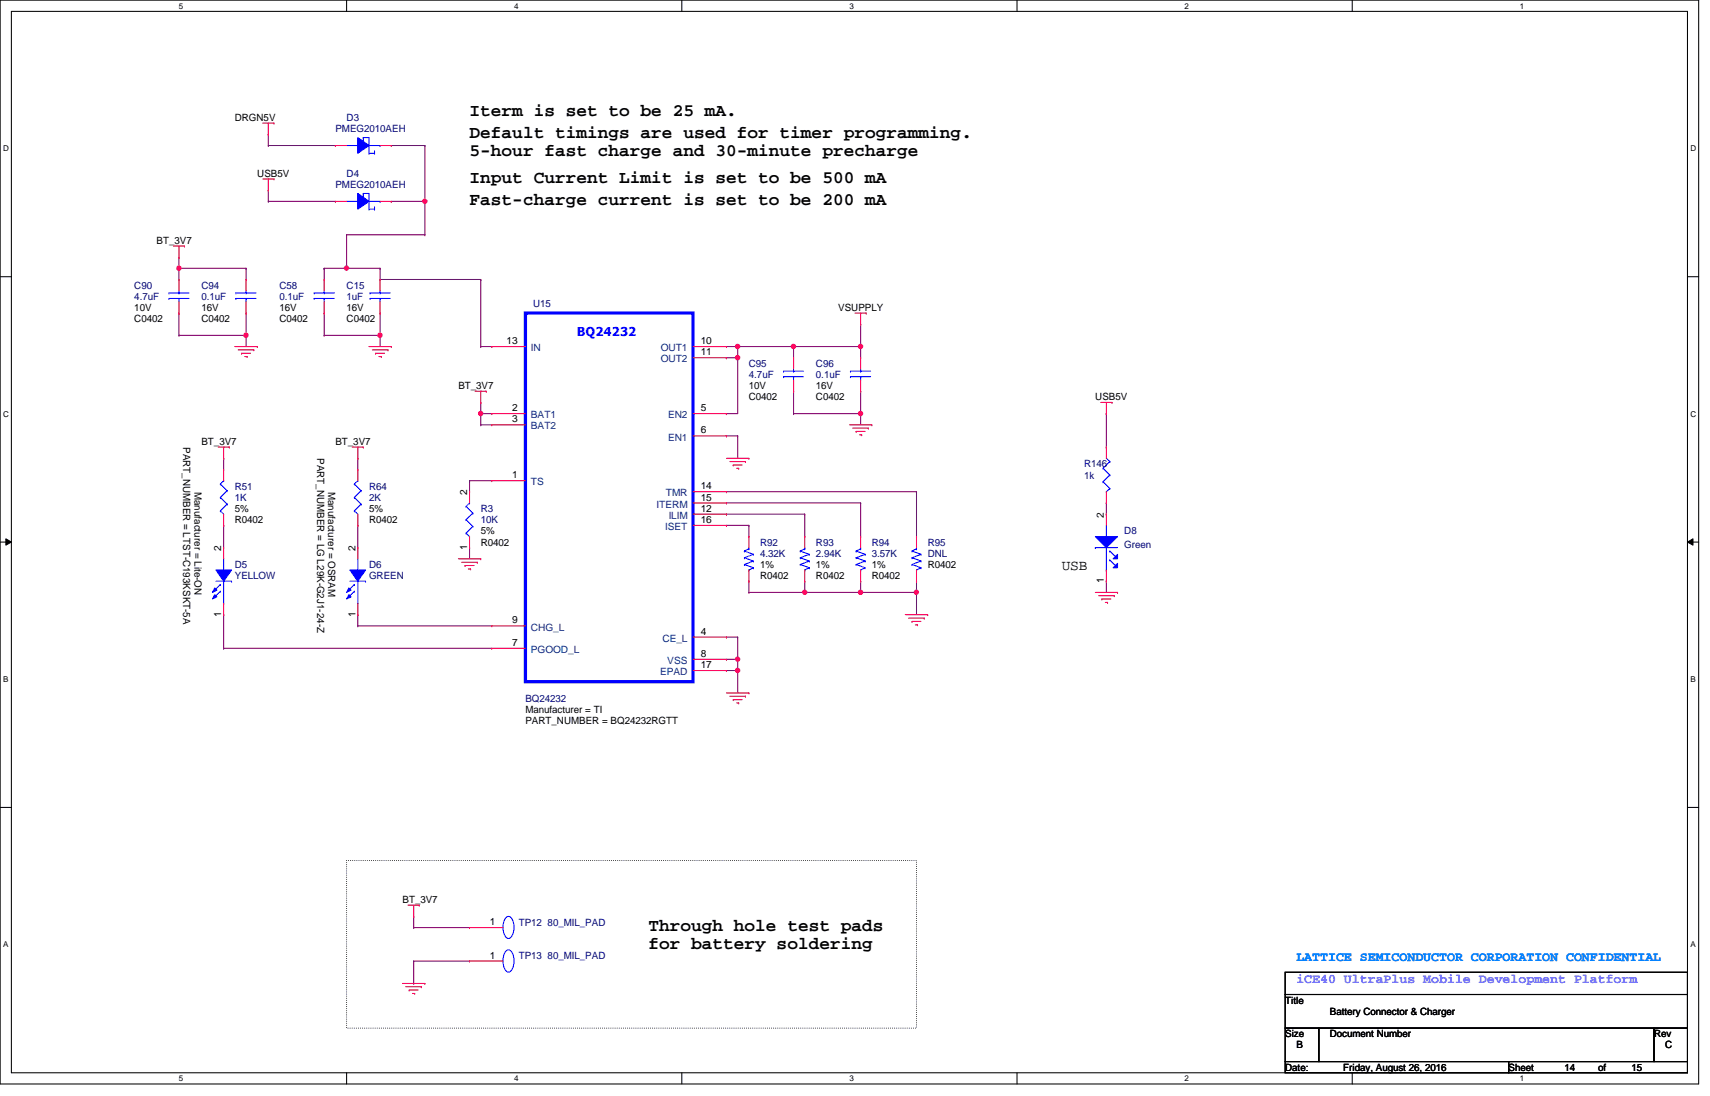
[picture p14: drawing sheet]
<svg xmlns="http://www.w3.org/2000/svg" width="420mm" height="269mm" viewBox="0 0 420 269" stroke-linecap="round" stroke-linejoin="round" font-family="sans-serif">
<defs><g id="words">
<g font-size="4.4">
<text x="115.3" y="28.4">Iterm is set to be 25 mA.</text>
<text x="115.3" y="33.9">Default timings are used for timer programming.</text>
<text x="115.3" y="38.2">5-hour fast charge and 30-minute precharge</text>
<text x="115.3" y="44.8">Input Current Limit is set to be 500 mA</text>
<text x="115.3" y="50.3">Fast-charge current is set to be 200 mA</text>
<text x="159.2" y="228.6">Through hole test pads</text>
<text x="159.2" y="233">for battery soldering</text>
</g>
<text font-size="3.6" x="260.6" y="140">USB</text>
<text font-size="3.3" fill="#0080ff" x="318.3" y="235.9">LATTICE SEMICONDUCTOR CORPORATION CONFIDENTIAL</text>
<text font-size="3.3" fill="#8000ff" x="318.3" y="241.4">iCE40 UltraPlus Mobile Development Platform</text>
<text font-size="3" fill="#00f" x="141.6" y="82.6">BQ24232</text>
<g font-size="2.5">
<text x="57.7" y="29.7">DRGN5V</text>
<text x="63.2" y="43.4">USB5V</text>
<text x="38.4" y="59.9">BT_3V7</text>
<text x="33" y="76.4">10V</text>
<text x="49.4" y="76.4">16V</text>
<text x="68.6" y="76.4">16V</text>
<text x="85.1" y="76.4">16V</text>
<text x="205.8" y="76.4">VSUPPLY</text>
<text x="33" y="79.1">C0402</text>
<text x="49.4" y="79.1">C0402</text>
<text x="68.6" y="79.1">C0402</text>
<text x="85.1" y="79.1">C0402</text>
<text x="124.4" y="84.5">13</text>
<text x="172" y="84.5">10</text>
<text x="172" y="87.2">11</text>
<text x="112.5" y="95.5">BT_3V7</text>
<text x="183.9" y="95.5">10V</text>
<text x="200.3" y="95.5">16V</text>
<text x="125.7" y="101">2</text>
<text x="172" y="101">5</text>
<text x="183.9" y="98.3">C0402</text>
<text x="200.3" y="98.3">C0402</text>
<text x="268.9" y="98.3">USB5V</text>
<text x="125.7" y="103.7">3</text>
<text x="172" y="106.4">6</text>
<text x="45" y="109.8" transform="rotate(90 45 109.8)">PART_NUMBER = LTST-C193KSKT-5A</text>
<text x="49.4" y="109.3">BT_3V7</text>
<text x="77.9" y="112.5" transform="rotate(90 77.9 112.5)">PART_NUMBER = LG L29K-G2J1-24-Z</text>
<text x="82.3" y="109.3">BT_3V7</text>
<text x="125.7" y="117.4">1</text>
<text x="47.7" y="120.7" transform="rotate(90 47.7 120.7)">Manufacturer = Lite-ON</text>
<text x="57.7" y="125.7">5%</text>
<text x="80.6" y="120.7" transform="rotate(90 80.6 120.7)">Manufacturer = OSRAM</text>
<text x="90.6" y="125.7">5%</text>
<text x="114.7" y="121.6" transform="rotate(-90 114.7 121.6)">2</text>
<text x="172" y="120.1">14</text>
<text x="172" y="122.9">15</text>
<text x="172" y="125.6">12</text>
<text x="57.7" y="128.5">R0402</text>
<text x="90.6" y="128.5">R0402</text>
<text x="118" y="131.2">5%</text>
<text x="172" y="128.4">16</text>
<text x="271" y="127.1" transform="rotate(-90 271 127.1)">2</text>
<text x="54.3" y="135.3" transform="rotate(-90 54.3 135.3)">2</text>
<text x="87.2" y="135.3" transform="rotate(-90 87.2 135.3)">2</text>
<text x="114.7" y="135" transform="rotate(-90 114.7 135)">1</text>
<text x="118" y="134">R0402</text>
<text x="186.6" y="142.2">R0402</text>
<text x="186.6" y="139.4">1%</text>
<text x="200.3" y="142.2">R0402</text>
<text x="200.3" y="139.4">1%</text>
<text x="214" y="142.2">R0402</text>
<text x="214" y="139.4">1%</text>
<text x="227.8" y="139.4">R0402</text>
<text x="271" y="143.3" transform="rotate(-90 271 143.3)">1</text>
<text x="54.3" y="151.5" transform="rotate(-90 54.3 151.5)">1</text>
<text x="87.2" y="151.5" transform="rotate(-90 87.2 151.5)">1</text>
<text x="125.7" y="153.1">9</text>
<text x="172" y="155.8">4</text>
<text x="125.7" y="158.6">7</text>
<text x="172" y="161.3">8</text>
<text x="172" y="164">17</text>
<text x="129" y="175.1">Manufacturer = TI</text>
<text x="129" y="177.8">PART_NUMBER = BQ24232RGTT</text>
<text x="98.8" y="221.7">BT_3V7</text>
<text x="120.2" y="227.2">1</text>
<text x="120.2" y="235.4">1</text>
<text x="315.5" y="246.4">Title</text>
<text x="326.5" y="249.2">Battery Connector &amp; Charger</text>
<text x="315.5" y="254.7">Size</text>
<text x="318.3" y="257.4">B</text>
<text x="326.5" y="254.7">Document Number</text>
<text x="406.1" y="254.7">Rev</text>
<text x="408.8" y="257.4">C</text>
<text x="315.5" y="262.9">Date:</text>
<text x="329.8" y="262.9">Friday, August 26, 2016</text>
<text x="370.4" y="262.9">Sheet</text>
<text x="384.1" y="262.9">14</text>
<text x="392.3" y="262.9">of</text>
<text x="400.6" y="262.9">15</text>
</g>
<g font-size="2.5" fill="#000080">
<text x="85.1" y="29.7">D3</text>
<text x="82.3" y="32.5">PMEG2010AEH</text>
<text x="82.3" y="46.2">PMEG2010AEH</text>
<text x="85.1" y="43.4">D4</text>
<text x="33" y="70.9">C90</text>
<text x="49.4" y="70.9">C94</text>
<text x="68.6" y="70.9">C58</text>
<text x="85.1" y="70.9">C15</text>
<text x="33" y="73.6">4.7uF</text>
<text x="49.4" y="73.6">0.1uF</text>
<text x="68.6" y="73.6">0.1uF</text>
<text x="85.1" y="73.6">1uF</text>
<text x="130.9" y="75.3">U15</text>
<text x="183.9" y="90.1">C95</text>
<text x="183.9" y="92.8">4.7uF</text>
<text x="200.3" y="90.1">C96</text>
<text x="200.3" y="92.8">0.1uF</text>
<text x="266.1" y="114.8">R146</text>
<text x="266.1" y="117.5">1k</text>
<text x="57.7" y="120.3">R51</text>
<text x="57.7" y="123">1K</text>
<text x="90.6" y="120.3">R64</text>
<text x="90.6" y="123">2K</text>
<text x="118" y="125.7">R3</text>
<text x="118" y="128.5">10K</text>
<text x="276" y="131.2">D8</text>
<text x="186.6" y="134">R92</text>
<text x="186.6" y="136.7">4.32K</text>
<text x="200.3" y="134">R93</text>
<text x="200.3" y="136.7">2.94K</text>
<text x="214" y="134">R94</text>
<text x="214" y="136.7">3.57K</text>
<text x="227.8" y="134">R95</text>
<text x="227.8" y="136.7">DNL</text>
<text x="276" y="134.5">Green</text>
<text x="57.7" y="139.4">D5</text>
<text x="57.7" y="142.2">YELLOW</text>
<text x="90.6" y="139.4">D6</text>
<text x="90.6" y="142.2">GREEN</text>
<text x="129" y="172.4">BQ24232</text>
<text x="127.3" y="227.2">TP12 80_MIL_PAD</text>
<text x="127.3" y="235.5">TP13 80_MIL_PAD</text>
</g>
<g font-size="2.5" fill="#004080">
<text x="130.3" y="86.2">IN</text>
<text x="162.2" y="86.2">OUT1</text>
<text x="162.2" y="89">OUT2</text>
<text x="130.3" y="102.7">BAT1</text>
<text x="130.3" y="105.5">BAT2</text>
<text x="164" y="102.7">EN2</text>
<text x="164" y="108.2">EN1</text>
<text x="130.3" y="119.2">TS</text>
<text x="161.2" y="124.6">ITERM</text>
<text x="163.5" y="121.9">TMR</text>
<text x="163.3" y="130.1">ISET</text>
<text x="164.2" y="127.4">ILIM</text>
<text x="130.3" y="154.8">CHG_L</text>
<text x="130.3" y="160.3">PGOOD_L</text>
<text x="162.6" y="157.6">CE_L</text>
<text x="162.1" y="165.8">EPAD</text>
<text x="163.8" y="163">VSS</text>
</g>
<g font-size="2">
<text x="43.9" y="2.1">5</text>
<text x="126.2" y="2.1">4</text>
<text x="208.5" y="2.1">3</text>
<text x="290.8" y="2.1">2</text>
<text x="373.1" y="2.1">1</text>
<text x=".8" y="37.1">D</text>
<text x="415" y="37.1">D</text>
<text x=".8" y="102.3">C</text>
<text x="415" y="102.3">C</text>
<text x=".8" y="167.4">B</text>
<text x="415" y="167.4">B</text>
<text x=".8" y="232.6">A</text>
<text x="415" y="232.6">A</text>
<text x="43.9" y="265.5">5</text>
<text x="126.2" y="265.5">4</text>
<text x="208.5" y="265.5">3</text>
<text x="290.8" y="265.5">2</text>
<text x="373.1" y="265.5">1</text>
</g>
</g></defs>
<path d="M0 0h417v266.1h-417zM2.8 2.8h411.5v260.6h-411.5z" fill="none" stroke="#000" stroke-width=".25"/>
<g fill="#fff">
<path d="M43.9 .3h1.1v2.2h-1.1z"/>
<path d="M43.9 263.7h1.1v2.2h-1.1z"/>
</g>
<path d="M85.1 0v2.8M85.1 263.4v2.7" fill="none" stroke="#000" stroke-width=".25"/>
<g fill="#fff">
<path d="M126.2 .3h1.1v2.2h-1.1z"/>
<path d="M126.2 263.7h1.1v2.2h-1.1z"/>
</g>
<path d="M167.4 0v2.8M167.4 263.4v2.7" fill="none" stroke="#000" stroke-width=".25"/>
<g fill="#fff">
<path d="M208.5 .3h1.1v2.2h-1.1z"/>
<path d="M208.5 263.7h1.1v2.2h-1.1z"/>
</g>
<path d="M249.7 0v2.8M249.7 263.4v2.7" fill="none" stroke="#000" stroke-width=".25"/>
<g fill="#fff">
<path d="M290.8 .3h1.1v2.2h-1.1z"/>
<path d="M290.8 263.7h1.1v2.2h-1.1z"/>
</g>
<path d="M332 0v2.8M332 263.4v2.7" fill="none" stroke="#000" stroke-width=".25"/>
<g fill="#fff">
<path d="M373.1 .3h1.1v2.2h-1.1z"/>
<path d="M373.1 263.7h1.1v2.2h-1.1z"/>
<path d="M.8 35.3h1.4v2.2h-1.4z"/>
<path d="M415 35.3h1.4v2.2h-1.4z"/>
<path d="M.8 100.5h1.4v2.2h-1.4z"/>
<path d="M415 100.5h1.4v2.2h-1.4z"/>
</g>
<path d="M0 67.9h2.8M414.3 67.9h2.7" fill="none" stroke="#000" stroke-width=".25"/>
<g fill="#fff">
<path d="M.8 165.7h1.3v2.2h-1.3z"/>
<path d="M415 165.7h1.3v2.2h-1.3z"/>
</g>
<path d="M0 133.1h2.8M1.4 132.3l1.4 .8-1.4 .8zM414.3 133.1l1.3-.8v1.6zM414.3 133.1h2.7" fill="none" stroke="#000" stroke-width=".25"/>
<path d="M1.4 132.3l1.4 .8-1.4 .8zM414.3 133.1l1.3-.8v1.6z" fill="#000"/>
<g fill="#fff">
<path d="M.8 230.8h1.3v2.2h-1.3z"/>
<path d="M415 230.8h1.3v2.2h-1.3z"/>
</g>
<path d="M0 198.2h2.8M414.3 198.2h2.7" fill="none" stroke="#000" stroke-width=".25"/>
<path d="M85.1 211.3h139.9v41.1h-139.9z" fill="none" stroke="#000" stroke-width=".25" stroke-dasharray="0 .5"/>
<path d="M118 68.6h.1M118 68.6v16.5M118 85.1h.1M118 98.8h.1M118 85.1h2.7M118 98.8v5.5M118 101.6h.1M118 101.6h2.7" fill="none" stroke="#800040" stroke-width=".25"/>
<circle cx="118" cy="101.5" r=".54" fill="#f0f"/>
<circle cx="118" cy="101.5" r=".54" fill="none" stroke="#f0f" stroke-width=".25"/>
<path d="M93.3 76.9h.1M93.3 76.9v5.4h-13.7M79.6 82.3h.1M118 104.3h.1M118 104.3h2.7" fill="none" stroke="#800040" stroke-width=".25"/>
<circle cx="93.3" cy="82.3" r=".54" fill="#f0f"/>
<circle cx="93.3" cy="82.3" r=".54" fill="none" stroke="#f0f" stroke-width=".25"/>
<path d="M79.6 76.9h.1M79.6 65.9h.1M79.6 65.9v2.7M79.6 76.9v5.4M85.1 65.9h.1M85.1 65.9h8.2M93.3 82.3h.1M93.3 82.3v2.8" fill="none" stroke="#800040" stroke-width=".25"/>
<circle cx="85.1" cy="65.8" r=".54" fill="#f0f"/>
<circle cx="85.1" cy="65.8" r=".54" fill="none" stroke="#f0f" stroke-width=".25"/>
<path d="M43.9 76.9h.1M43.9 63.2h.1M43.9 65.9h.1M43.9 63.2v2.7M43.9 76.9v5.4M43.9 65.9h16.5M93.3 65.9h.1M93.3 65.9v2.7" fill="none" stroke="#800040" stroke-width=".25"/>
<circle cx="43.9" cy="65.8" r=".54" fill="#f0f"/>
<circle cx="43.9" cy="65.8" r=".54" fill="none" stroke="#f0f" stroke-width=".25"/>
<path d="M43.9 65.9h.1M43.9 65.9v2.7M60.4 65.9h.1M60.4 76.9h.1M60.4 65.9v2.7M60.4 76.9v8.2M43.9 82.3h.1M43.9 82.3h16.5M60.4 82.3h.1" fill="none" stroke="#800040" stroke-width=".25"/>
<circle cx="60.4" cy="82.3" r=".54" fill="#f0f"/>
<circle cx="60.4" cy="82.3" r=".54" fill="none" stroke="#f0f" stroke-width=".25"/>
<path d="M115.3 118h.1M115.3 118v2.7M115.3 118h5.4M115.3 134.5h.1M115.3 134.5v2.7M178.4 161.9h.1M178.4 161.9h2.7M181.1 161.9h.1M181.1 161.9v2.7" fill="none" stroke="#800040" stroke-width=".25"/>
<circle cx="181.1" cy="161.9" r=".54" fill="#f0f"/>
<circle cx="181.1" cy="161.9" r=".54" fill="none" stroke="#f0f" stroke-width=".25"/>
<path d="M178.4 164.6h.1M178.4 164.6h2.7M181.1 164.6h.1M181.1 164.6v5.5" fill="none" stroke="#800040" stroke-width=".25"/>
<circle cx="181.1" cy="164.6" r=".54" fill="#f0f"/>
<circle cx="181.1" cy="164.6" r=".54" fill="none" stroke="#f0f" stroke-width=".25"/>
<g fill="none" stroke="#800040" stroke-width=".25">
<path d="M178.4 85.1h.1M178.4 87.8h.1M178.4 85.1h2.7M181.1 85.1h.1M181.1 85.1v2.7h-2.7M178.4 107h.1M178.4 107h2.7M181.1 107h.1M181.1 107v5.5M178.4 156.4h.1M178.4 156.4h2.7M181.1 156.4h.1"/>
<path d="M181.1 156.4v5.5"/>
</g>
<circle cx="181.1" cy="87.8" r=".54" fill="#f0f"/>
<circle cx="181.1" cy="87.8" r=".54" fill="none" stroke="#f0f" stroke-width=".25"/>
<circle cx="181.1" cy="85.1" r=".54" fill="#f0f"/>
<circle cx="181.1" cy="85.1" r=".54" fill="none" stroke="#f0f" stroke-width=".25"/>
<g fill="none" stroke="#800040" stroke-width=".25">
<path d="M181.1 85.1h.1M181.1 85.1h13.7M54.9 112.5h.1M54.9 112.5v2.8M87.8 112.5h.1M87.8 112.5v2.8M54.9 129h.1M54.9 129v5.5M87.8 129h.1M87.8 129v5.5M178.4 120.7h.1M178.4 123.5h.1"/>
<path d="M178.4 126.2h.1M178.4 129h.1M178.4 120.7h46.6M178.4 123.5h32.9M178.4 126.2h19.2M178.4 129h5.5M183.9 129h.1M183.9 129v2.7M197.6 126.2h.1M197.6 126.2v5.5M211.3 123.5h.1M211.3 123.5v8.2"/>
<path d="M225 120.7h.1M225 120.7v11M54.9 150.9h.1M54.9 159.2h.1M54.9 150.9v8.3M54.9 159.2h65.8M87.8 150.9h.1M87.8 153.7h.1M87.8 150.9v2.8M87.8 153.7h32.9M183.9 142.7h.1M183.9 145.5h.1"/>
<path d="M183.9 142.7v2.8M197.6 142.7h.1M197.6 145.5h.1M197.6 142.7v2.8M211.3 142.7h.1M211.3 145.5h.1M211.3 142.7v2.8M225 142.7h.1M225 142.7v2.8h-41.1"/>
</g>
<circle cx="211.3" cy="145.4" r=".54" fill="#f0f"/>
<circle cx="211.3" cy="145.4" r=".54" fill="none" stroke="#f0f" stroke-width=".25"/>
<circle cx="197.5" cy="145.4" r=".54" fill="#f0f"/>
<circle cx="197.5" cy="145.4" r=".54" fill="none" stroke="#f0f" stroke-width=".25"/>
<path d="M225 145.5h.1M225 145.5v5.4" fill="none" stroke="#800040" stroke-width=".25"/>
<circle cx="225" cy="145.4" r=".54" fill="#f0f"/>
<circle cx="225" cy="145.4" r=".54" fill="none" stroke="#f0f" stroke-width=".25"/>
<path d="M211.3 79.6h.1M211.3 79.6v5.5h-16.5M181.1 87.8h.1M181.1 87.8v13.8h-2.7M194.8 96.1h.1M194.8 85.1h.1M194.8 96.1v5.5M178.4 101.6h.1" fill="none" stroke="#800040" stroke-width=".25"/>
<circle cx="211.3" cy="85.1" r=".54" fill="#f0f"/>
<circle cx="211.3" cy="85.1" r=".54" fill="none" stroke="#f0f" stroke-width=".25"/>
<circle cx="194.8" cy="85.1" r=".54" fill="#f0f"/>
<circle cx="194.8" cy="85.1" r=".54" fill="none" stroke="#f0f" stroke-width=".25"/>
<path d="M194.8 85.1h.1M194.8 85.1v2.7M211.3 85.1h.1M211.3 96.1h.1M211.3 85.1v2.7M211.3 96.1v8.2M194.8 101.6h.1M194.8 101.6h16.5M211.3 101.6h.1" fill="none" stroke="#800040" stroke-width=".25"/>
<circle cx="211.3" cy="101.5" r=".54" fill="#f0f"/>
<circle cx="211.3" cy="101.5" r=".54" fill="none" stroke="#f0f" stroke-width=".25"/>
<path d="M65.9 33h.1M65.9 35.7h.1M65.9 33v2.7M65.9 35.7h16.4M96.1 35.7h8.2M104.3 35.7h.1M104.3 35.7v13.7M65.9 46.7h.1M65.9 49.4h.1M65.9 46.7v2.7M65.9 49.4h16.4M104.3 49.4h.1" fill="none" stroke="#800040" stroke-width=".25"/>
<circle cx="104.3" cy="49.4" r=".54" fill="#f0f"/>
<circle cx="104.3" cy="49.4" r=".54" fill="none" stroke="#f0f" stroke-width=".25"/>
<g fill="none" stroke="#800040" stroke-width=".25">
<path d="M85.1 57.7h.1M85.1 57.7v8.2h-5.5M85.1 57.7h19.2M96.1 49.4h.1M96.1 49.4h8.2M104.3 57.7h.1M104.3 49.4h.1M104.3 49.4v8.3M79.6 65.9h.1M93.3 68.6h24.7M118 68.6h.1M271.6 101.6h.1"/>
<path d="M271.6 101.6v8.2M271.6 123.5h.1M271.6 123.5v2.7M271.6 142.7h.1M271.6 142.7v2.8M101.6 225h.1M101.6 227.8h.1M101.6 236h.1M101.6 225v2.8M101.6 236v5.5M101.6 227.8h13.7M101.6 236h13.7"/>
<path d="M101.6 241.5h.1"/>
</g>
<g fill="none" stroke="#f00" stroke-width=".25">
<path d="M64.5 30.2h2.8M65.9 33h.1M65.9 30.2v2.8M67.3 30.2h.1M64.5 43.9h2.8M65.9 46.7h.1M65.9 43.9v2.8M67.3 43.9h.1M42.6 60.4h2.7M43.9 63.2h.1M43.9 60.4v2.8M45.3 60.4h.1"/>
<path d="M60.4 68.6h.1M60.4 76.9h.1M60.4 68.6v2.8M60.4 74.1v2.8M209.9 76.9h2.7M211.3 79.6h.1M211.3 76.9v2.7M212.6 76.9h.1M57.7 85.1h5.5M58.5 85.9h3.8M59.3 86.7h.1M59.3 86.7h2.2"/>
<path d="M60.1 87.5h.6M60.7 87.5h.1M62.3 85.9h.1M63.2 85.1h.1M90.6 85.1h5.5M91.4 85.9h3.8M92.2 86.7h.1M92.2 86.7h2.2M93 87.5h.6M93.6 87.5h.1M95.2 85.9h.1M96.1 85.1h.1"/>
<path d="M116.6 96.1h2.8M118 98.8h.1M118 96.1v2.7M119.4 96.1h.1M120.7 85.1h.1M120.7 85.1h8.3M170.1 85.1h8.3M170.1 87.8h8.3M178.4 85.1h.1M178.4 87.8h.1M270.3 98.8h2.7M271.6 98.8v2.8"/>
<path d="M273 98.8h.1M53.6 109.8h2.7M54.9 112.5h.1M54.9 115.3h.1M54.9 109.8v2.7M54.9 115.3v2.7M56.3 109.8h.1M86.4 109.8h2.8M87.8 112.5h.1M87.8 109.8v2.7M89.2 109.8h.1M120.7 118h.1"/>
<path d="M120.7 101.6h.1M120.7 104.3h.1M120.7 104.3h8.3M120.7 118h8.3M120.7 101.6h8.3M170.1 101.6h8.3M170.1 107h8.3M178.4 101.6h.1M178.4 107h.1M178.4 112.5h5.5M179.2 113.3h3.8M180 114.2h.1"/>
<path d="M180 114.2h2.2M180.8 115h.6M181.4 115h.1M183 113.3h.1M183.9 112.5h.1M208.5 104.3h5.5M209.3 105.1h3.9M210.2 105.9h.1M210.2 105.9h2.2M211 106.8h.5M211.5 106.8h.1M213.2 105.1h.1"/>
<path d="M214 104.3h.1M271.6 101.6h.1M54.9 129h.1M54.9 126.2v2.8M112.5 137.2h5.5M113.3 138h3.9M114.2 138.9h.1M114.2 138.9h2.2M115 139.7h.5M115.5 139.7h.1M117.2 138h.1M118 137.2h.1"/>
<path d="M170.1 120.7h8.3M170.1 123.5h8.3M170.1 126.2h8.3M170.1 129h8.3M178.4 120.7h.1M178.4 123.5h.1M178.4 126.2h.1M178.4 129h.1M120.7 159.2h.1M120.7 153.7h.1M120.7 159.2h8.3M120.7 153.7h8.3"/>
<path d="M170.1 156.4h8.3M178.4 156.4h.1M222.2 150.9h5.6M223.1 151.8h3.8M223.9 152.6h.1M223.9 152.6h2.2M224.7 153.4h.6M225.3 153.4h.1M226.9 151.8h.1M227.8 150.9h.1M268.9 145.5h5.5M269.7 146.3h3.9"/>
<path d="M270.5 147.1h.1M270.5 147.1h2.2M271.4 147.9h.5M271.9 147.9h.1M273.6 146.3h.1M274.4 145.5h.1M170.1 161.9h8.3M170.1 164.6h8.3M178.4 161.9h.1M178.4 164.6h.1M178.4 170.1h5.5M179.2 170.9h3.8"/>
<path d="M180 171.8h.1M180 171.8h2.2M180.8 172.6h.6M181.4 172.6h.1M183 170.9h.1M183.9 170.1h.1M100.2 222.2h2.7M101.6 225h.1M101.6 222.2v2.8M102.9 222.2h.1M115.3 227.8h.1M115.3 236h.1"/>
<path d="M115.3 227.8h8.2M115.3 236h8.2M98.8 241.5h5.5M99.6 242.3h3.9M100.5 243.1h.1M100.5 243.1h2.2M101.3 243.9h.5M101.8 243.9h.1M103.5 242.3h.1M104.3 241.5h.1"/>
</g>
<path d="M315.5 238.7h98.8v5.5h-98.8zM315.5 244.2h98.8v8.2h-98.8zM315.5 252.4h8.3v8.2h-8.3zM323.8 252.4h82.3v8.2h-82.3zM406.1 252.4h8.2v8.2h-8.2zM315.5 260.6h54.9v2.8h-54.9zM370.4 260.6h43.9v2.8h-43.9z" fill="none" stroke="#000" stroke-width=".25"/>
<g fill="none" stroke="#00f" stroke-width=".25">
<path d="M85.1 35.7h2.7M87.8 35.7h.1M89.2 33.8h.1M89.2 33.8h1.4v3.8M90.6 37.6h.1M90.6 35.7h2.7M90.6 37.6h1.3M91.9 37.6h.1M93.3 35.7h.1M57.9 73.3h.1M57.9 71.9h.1M57.9 73.3h5"/>
<path d="M57.9 71.9h5M60.4 71.9h.1M60.4 73.3h.1M60.4 71.4v.5M60.4 73.3v.8M54.1 118.8h.1M54.1 118.8l1.7 1.7M54.9 118h.1M54.9 118l-.8 .8M54.1 125.4h.1M54.1 122.1h.1M54.1 125.4l.8 .8"/>
<path d="M54.1 122.1l1.7 1.7M55.8 123.8h.1M55.8 120.5h.1M55.8 123.8l-1.7 1.6M55.8 120.5l-1.7 1.6M124.2 225.4a.92 .92 0 0 1 .9-.4 .92 .92 0 0 1 .7 .8 4 4 0 0 1-.6 4.5 .98 .98 0 0 1-1.3-.7 4.6 4.6 0 0 1 .3-4.2zM124.2 233.6a.92 .92 0 0 1 .9-.4 .92 .92 0 0 1 .7 .8 4.1 4.1 0 0 1-.6 4.6 .98 .98 0 0 1-1.3-.7 4.7 4.7 0 0 1 .3-4.3z"/>
</g>
<path d="M129 76.9h41.1v90.5h-41.1z" fill="none" stroke="#00f" stroke-width=".8"/>
<path d="M87.8 33.8l2.8 1.9-2.8 1.9z" fill-rule="evenodd" fill="#00f"/>
<g fill="none" stroke="#00f" stroke-width=".25">
<path d="M87.8 33.8l2.8 1.9-2.8 1.9zM89.2 34.3h.1M89.2 33.8v.5M91.9 37.1h.1M91.9 37.1v.5M85.1 49.4h2.7M87.8 49.4h.1M89.2 47.5h.1M89.2 47.5h1.4v3.9M90.6 51.4h.1M90.6 49.4h2.7M90.6 51.4h1.3"/>
<path d="M91.9 51.4h.1M93.3 49.4h.1M87 118.8h.1M87 118.8l1.6 1.7M87.8 118h.1M87.8 118l-.8 .8M87 125.4h.1M87 122.1h.1M87 125.4l.8 .8M87 122.1l1.6 1.7M88.6 123.8h.1M88.6 120.5h.1"/>
<path d="M88.6 123.8l-1.6 1.6M88.6 120.5l-1.6 1.6M114.4 130.9h.1M114.4 127.6h.1M114.4 124.3h.1M114.4 130.9l.9 .8M114.4 127.6l1.7 1.6M114.4 124.3l1.7 1.7M115.3 123.5h.1M115.3 123.5l-.9 .8M116.1 129.2h.1M116.1 126h.1"/>
<path d="M116.1 129.2l-1.7 1.7M116.1 126l-1.7 1.6"/>
</g>
<path d="M82.3 35.7h.1M82.3 35.7h2.8M93.3 35.7h2.8M96.1 35.7h.1M87.8 115.3h.1M87.8 115.3v2.7M87.8 129h.1M87.8 126.2v2.8M115.3 134.5h.1M115.3 120.7h.1M115.3 120.7v2.8M115.3 131.7v2.8" fill="none" stroke="#f00" stroke-width=".25"/>
<path d="M87.8 47.5l2.8 1.9-2.8 2z" fill-rule="evenodd" fill="#00f"/>
<g fill="none" stroke="#00f" stroke-width=".25">
<path d="M87.8 47.5l2.8 1.9-2.8 2zM89.2 48h.1M89.2 47.5v.5M91.9 50.8h.1M91.9 50.8v.6M192.4 92.5h.1M192.4 91.1h.1M192.4 92.5h4.9M192.4 91.1h4.9M194.8 91.1h.1M194.8 92.5h.1M194.8 90.6v.5"/>
<path d="M194.8 92.5v.8"/>
</g>
<path d="M82.3 49.4h.1M82.3 49.4h2.8M93.3 49.4h2.8M96.1 49.4h.1M194.8 87.8h.1M194.8 96.1h.1M194.8 87.8v2.8M194.8 93.3v2.8" fill="none" stroke="#f00" stroke-width=".25"/>
<path d="M268.9 131.7h5.5l-2.8 2.8z" fill="#00f"/>
<path d="M268.9 131.7h5.5l-2.8 2.8z" fill="none" stroke="#00f" stroke-width=".25"/>
<path d="M274.4 136.1v1.1h-1.1z" fill="#00f"/>
<path d="M274.4 136.1v1.1h-1.1z" fill="none" stroke="#00f" stroke-width=".25"/>
<path d="M273.3 139.4l1.1-1.1v1.1z" fill="#00f"/>
<g fill="none" stroke="#00f" stroke-width=".25">
<path d="M77.1 73.3h.1M77.1 71.9h.1M77.1 73.3h5M77.1 71.9h5M79.6 71.9h.1M79.6 73.3h.1M79.6 71.4v.5M79.6 73.3v.8M90.8 73.3h.1M90.8 71.9h.1M90.8 73.3h5M90.8 71.9h5"/>
<path d="M93.3 71.9h.1M93.3 73.3h.1M93.3 71.4v.5M93.3 73.3v.8M208.8 92.5h.1M208.8 91.1h.1M208.8 92.5h4.9M208.8 91.1h4.9M211.3 91.1h.1M211.3 92.5h.1M211.3 90.6v.5M211.3 92.5v.8"/>
<path d="M54.9 140h.1M54.9 137.2v2.8M182.8 135.3h.1M182.8 136.9h.1M182.8 138.6h.1M182.8 135.3l2.2 .8M182.8 136.9l2.2 .9M182.8 138.6l2.2 .8M183.9 140h.1M183.9 134.7h.1M183.9 134.7l-1.1 .6M183.9 134.5v.2"/>
<path d="M185 136.1h.1M185 137.8h.1M185 139.4h.1M185 136.1l-2.2 .8M185 137.8l-2.2 .8M185 139.4l-1.1 .6M196.5 135.3h.1M196.5 136.9h.1M196.5 138.6h.1M196.5 135.3l2.2 .8M196.5 136.9l2.2 .9M196.5 138.6l2.2 .8"/>
<path d="M197.6 140h.1M197.6 134.7h.1M197.6 134.7l-1.1 .6M197.6 134.5v.2M198.7 136.1h.1M198.7 137.8h.1M198.7 139.4h.1M198.7 136.1l-2.2 .8M198.7 137.8l-2.2 .8M198.7 139.4l-1.1 .6M268.9 134.5h.1M268.9 134.5h5.5"/>
<path d="M271.6 131.7h.1M271.6 140h.1M271.6 129v2.7M271.6 134.5v5.5M272.5 135.3h.1M272.5 137.5h.1M272.5 135.3l1.3 1.4M272.5 137.5l1.3 1.4M273.3 139.4l1.1-1.1v1.1zM53 142.7h3.9M54.9 148.2h.1M54.9 142.7v5.5"/>
<path d="M56.9 142.7h.1"/>
</g>
<g fill="none" stroke="#f00" stroke-width=".25">
<path d="M79.6 68.6h.1M79.6 76.9h.1M79.6 68.6v2.8M79.6 74.1v2.8M93.3 68.6h.1M93.3 76.9h.1M93.3 68.6v2.8M93.3 74.1v2.8M211.3 87.8h.1M211.3 96.1h.1M211.3 87.8v2.8M211.3 93.3v2.8"/>
<path d="M183.9 131.7h.1M183.9 131.7v2.8M183.9 140v2.7M197.6 131.7h.1M197.6 131.7v2.8M197.6 140v2.7M271.6 126.2h.1M271.6 126.2v2.8M271.6 140v2.7M183.9 142.7h.1M197.6 142.7h.1M271.6 142.7h.1"/>
</g>
<path d="M53 140h3.9l-2 2.7z" fill-rule="evenodd" fill="#00f"/>
<path d="M53 140h3.9l-2 2.7z" fill="none" stroke="#00f" stroke-width=".25"/>
<path d="M52.7 146l.6 .6-1.1 .5z" fill-rule="evenodd" fill="#00f"/>
<path d="M52.7 146l.6 .6-1.1 .5z" fill="none" stroke="#00f" stroke-width=".25"/>
<path d="M52.7 144.4l.6 .5-1.1 .6z" fill-rule="evenodd" fill="#00f"/>
<g fill="none" stroke="#00f" stroke-width=".25">
<path d="M87.8 140h.1M87.8 137.2v2.8M210.2 135.3h.1M210.2 136.9h.1M210.2 138.6h.1M210.2 135.3l2.2 .8M210.2 136.9l2.2 .9M210.2 138.6l2.2 .8M211.3 140h.1M211.3 134.7h.1M211.3 134.7l-1.1 .6M211.3 134.5v.2"/>
<path d="M212.4 136.1h.1M212.4 137.8h.1M212.4 139.4h.1M212.4 136.1l-2.2 .8M212.4 137.8l-2.2 .8M212.4 139.4l-1.1 .6M223.9 135.3h.1M223.9 136.9h.1M223.9 138.6h.1M223.9 135.3l2.2 .8M223.9 136.9l2.2 .9M223.9 138.6l2.2 .8"/>
<path d="M225 140h.1M225 134.7h.1M225 134.7l-1.1 .6M225 134.5v.2M226.1 136.1h.1M226.1 137.8h.1M226.1 139.4h.1M226.1 136.1l-2.2 .8M226.1 137.8l-2.2 .8M226.1 139.4l-1.1 .6M52.7 144.4l.6 .5-1.1 .6zM54.1 143.5h.1"/>
<path d="M54.1 145.2h.1M54.1 143.5l-1.6 1.7M54.1 145.2l-1.6 1.6M85.9 142.7h3.8M87.8 148.2h.1M87.8 142.7v5.5M89.7 142.7h.1"/>
</g>
<path d="M54.9 134.5h.1M54.9 134.5v2.7M211.3 131.7h.1M211.3 131.7v2.8M211.3 140v2.7M225 131.7h.1M225 131.7v2.8M225 140v2.7M54.9 150.9h.1M54.9 148.2v2.7M211.3 142.7h.1M225 142.7h.1" fill="none" stroke="#f00" stroke-width=".25"/>
<path d="M85.9 140h3.8l-1.9 2.7z" fill-rule="evenodd" fill="#00f"/>
<path d="M85.9 140h3.8l-1.9 2.7z" fill="none" stroke="#00f" stroke-width=".25"/>
<path d="M85.6 146l.6 .6-1.1 .5z" fill-rule="evenodd" fill="#00f"/>
<path d="M85.6 146l.6 .6-1.1 .5z" fill="none" stroke="#00f" stroke-width=".25"/>
<path d="M85.6 144.4l.6 .5-1.1 .6z" fill-rule="evenodd" fill="#00f"/>
<g fill="none" stroke="#00f" stroke-width=".25">
<path d="M41.5 73.3h.1M41.5 71.9h.1M41.5 73.3h4.9M41.5 71.9h4.9M43.9 71.9h.1M43.9 73.3h.1M43.9 71.4v.5M43.9 73.3v.8M270.8 115h.1M270.8 118.3h.1M270.8 115l1.7 1.6M270.8 118.3l1.7 1.6"/>
<path d="M271.6 112.5l.9 .8M272.5 113.3h.1M272.5 116.6h.1M272.5 119.9h.1M272.5 113.3l-1.7 1.7M272.5 116.6l-1.7 1.7M272.5 119.9l-.9 .8M271.6 120.7h.1M85.6 144.4l.6 .5-1.1 .6zM87 143.5h.1M87 145.2h.1M87 143.5l-1.7 1.7"/>
<path d="M87 145.2l-1.7 1.6"/>
</g>
<path d="M43.9 68.6h.1M43.9 76.9h.1M43.9 68.6v2.8M43.9 74.1v2.8M271.6 109.8h.1M271.6 109.8v2.7M87.8 134.5h.1M87.8 134.5v2.7M271.6 123.5h.1M271.6 120.7v2.8M87.8 150.9h.1M87.8 148.2v2.7" fill="none" stroke="#f00" stroke-width=".25"/>
<circle cx="118" cy="101.5" r=".54" fill="#f0f"/>
<circle cx="118" cy="101.5" r=".54" fill="none" stroke="#f0f" stroke-width=".25"/>
<circle cx="93.3" cy="82.3" r=".54" fill="#f0f"/>
<circle cx="93.3" cy="82.3" r=".54" fill="none" stroke="#f0f" stroke-width=".25"/>
<circle cx="85.1" cy="65.8" r=".54" fill="#f0f"/>
<circle cx="85.1" cy="65.8" r=".54" fill="none" stroke="#f0f" stroke-width=".25"/>
<circle cx="43.9" cy="65.8" r=".54" fill="#f0f"/>
<circle cx="43.9" cy="65.8" r=".54" fill="none" stroke="#f0f" stroke-width=".25"/>
<circle cx="60.4" cy="82.3" r=".54" fill="#f0f"/>
<circle cx="60.4" cy="82.3" r=".54" fill="none" stroke="#f0f" stroke-width=".25"/>
<circle cx="181.1" cy="161.9" r=".54" fill="#f0f"/>
<circle cx="181.1" cy="161.9" r=".54" fill="none" stroke="#f0f" stroke-width=".25"/>
<circle cx="181.1" cy="164.6" r=".54" fill="#f0f"/>
<circle cx="181.1" cy="164.6" r=".54" fill="none" stroke="#f0f" stroke-width=".25"/>
<circle cx="181.1" cy="87.8" r=".54" fill="#f0f"/>
<circle cx="181.1" cy="87.8" r=".54" fill="none" stroke="#f0f" stroke-width=".25"/>
<circle cx="181.1" cy="85.1" r=".54" fill="#f0f"/>
<circle cx="181.1" cy="85.1" r=".54" fill="none" stroke="#f0f" stroke-width=".25"/>
<circle cx="211.3" cy="145.4" r=".54" fill="#f0f"/>
<circle cx="211.3" cy="145.4" r=".54" fill="none" stroke="#f0f" stroke-width=".25"/>
<circle cx="197.5" cy="145.4" r=".54" fill="#f0f"/>
<circle cx="197.5" cy="145.4" r=".54" fill="none" stroke="#f0f" stroke-width=".25"/>
<circle cx="225" cy="145.4" r=".54" fill="#f0f"/>
<circle cx="225" cy="145.4" r=".54" fill="none" stroke="#f0f" stroke-width=".25"/>
<circle cx="211.3" cy="85.1" r=".54" fill="#f0f"/>
<circle cx="211.3" cy="85.1" r=".54" fill="none" stroke="#f0f" stroke-width=".25"/>
<circle cx="194.8" cy="85.1" r=".54" fill="#f0f"/>
<circle cx="194.8" cy="85.1" r=".54" fill="none" stroke="#f0f" stroke-width=".25"/>
<circle cx="211.3" cy="101.5" r=".54" fill="#f0f"/>
<circle cx="211.3" cy="101.5" r=".54" fill="none" stroke="#f0f" stroke-width=".25"/>
<circle cx="104.3" cy="49.4" r=".54" fill="#f0f"/>
<circle cx="104.3" cy="49.4" r=".54" fill="none" stroke="#f0f" stroke-width=".25"/>
<use href="#words"/>
</svg>
